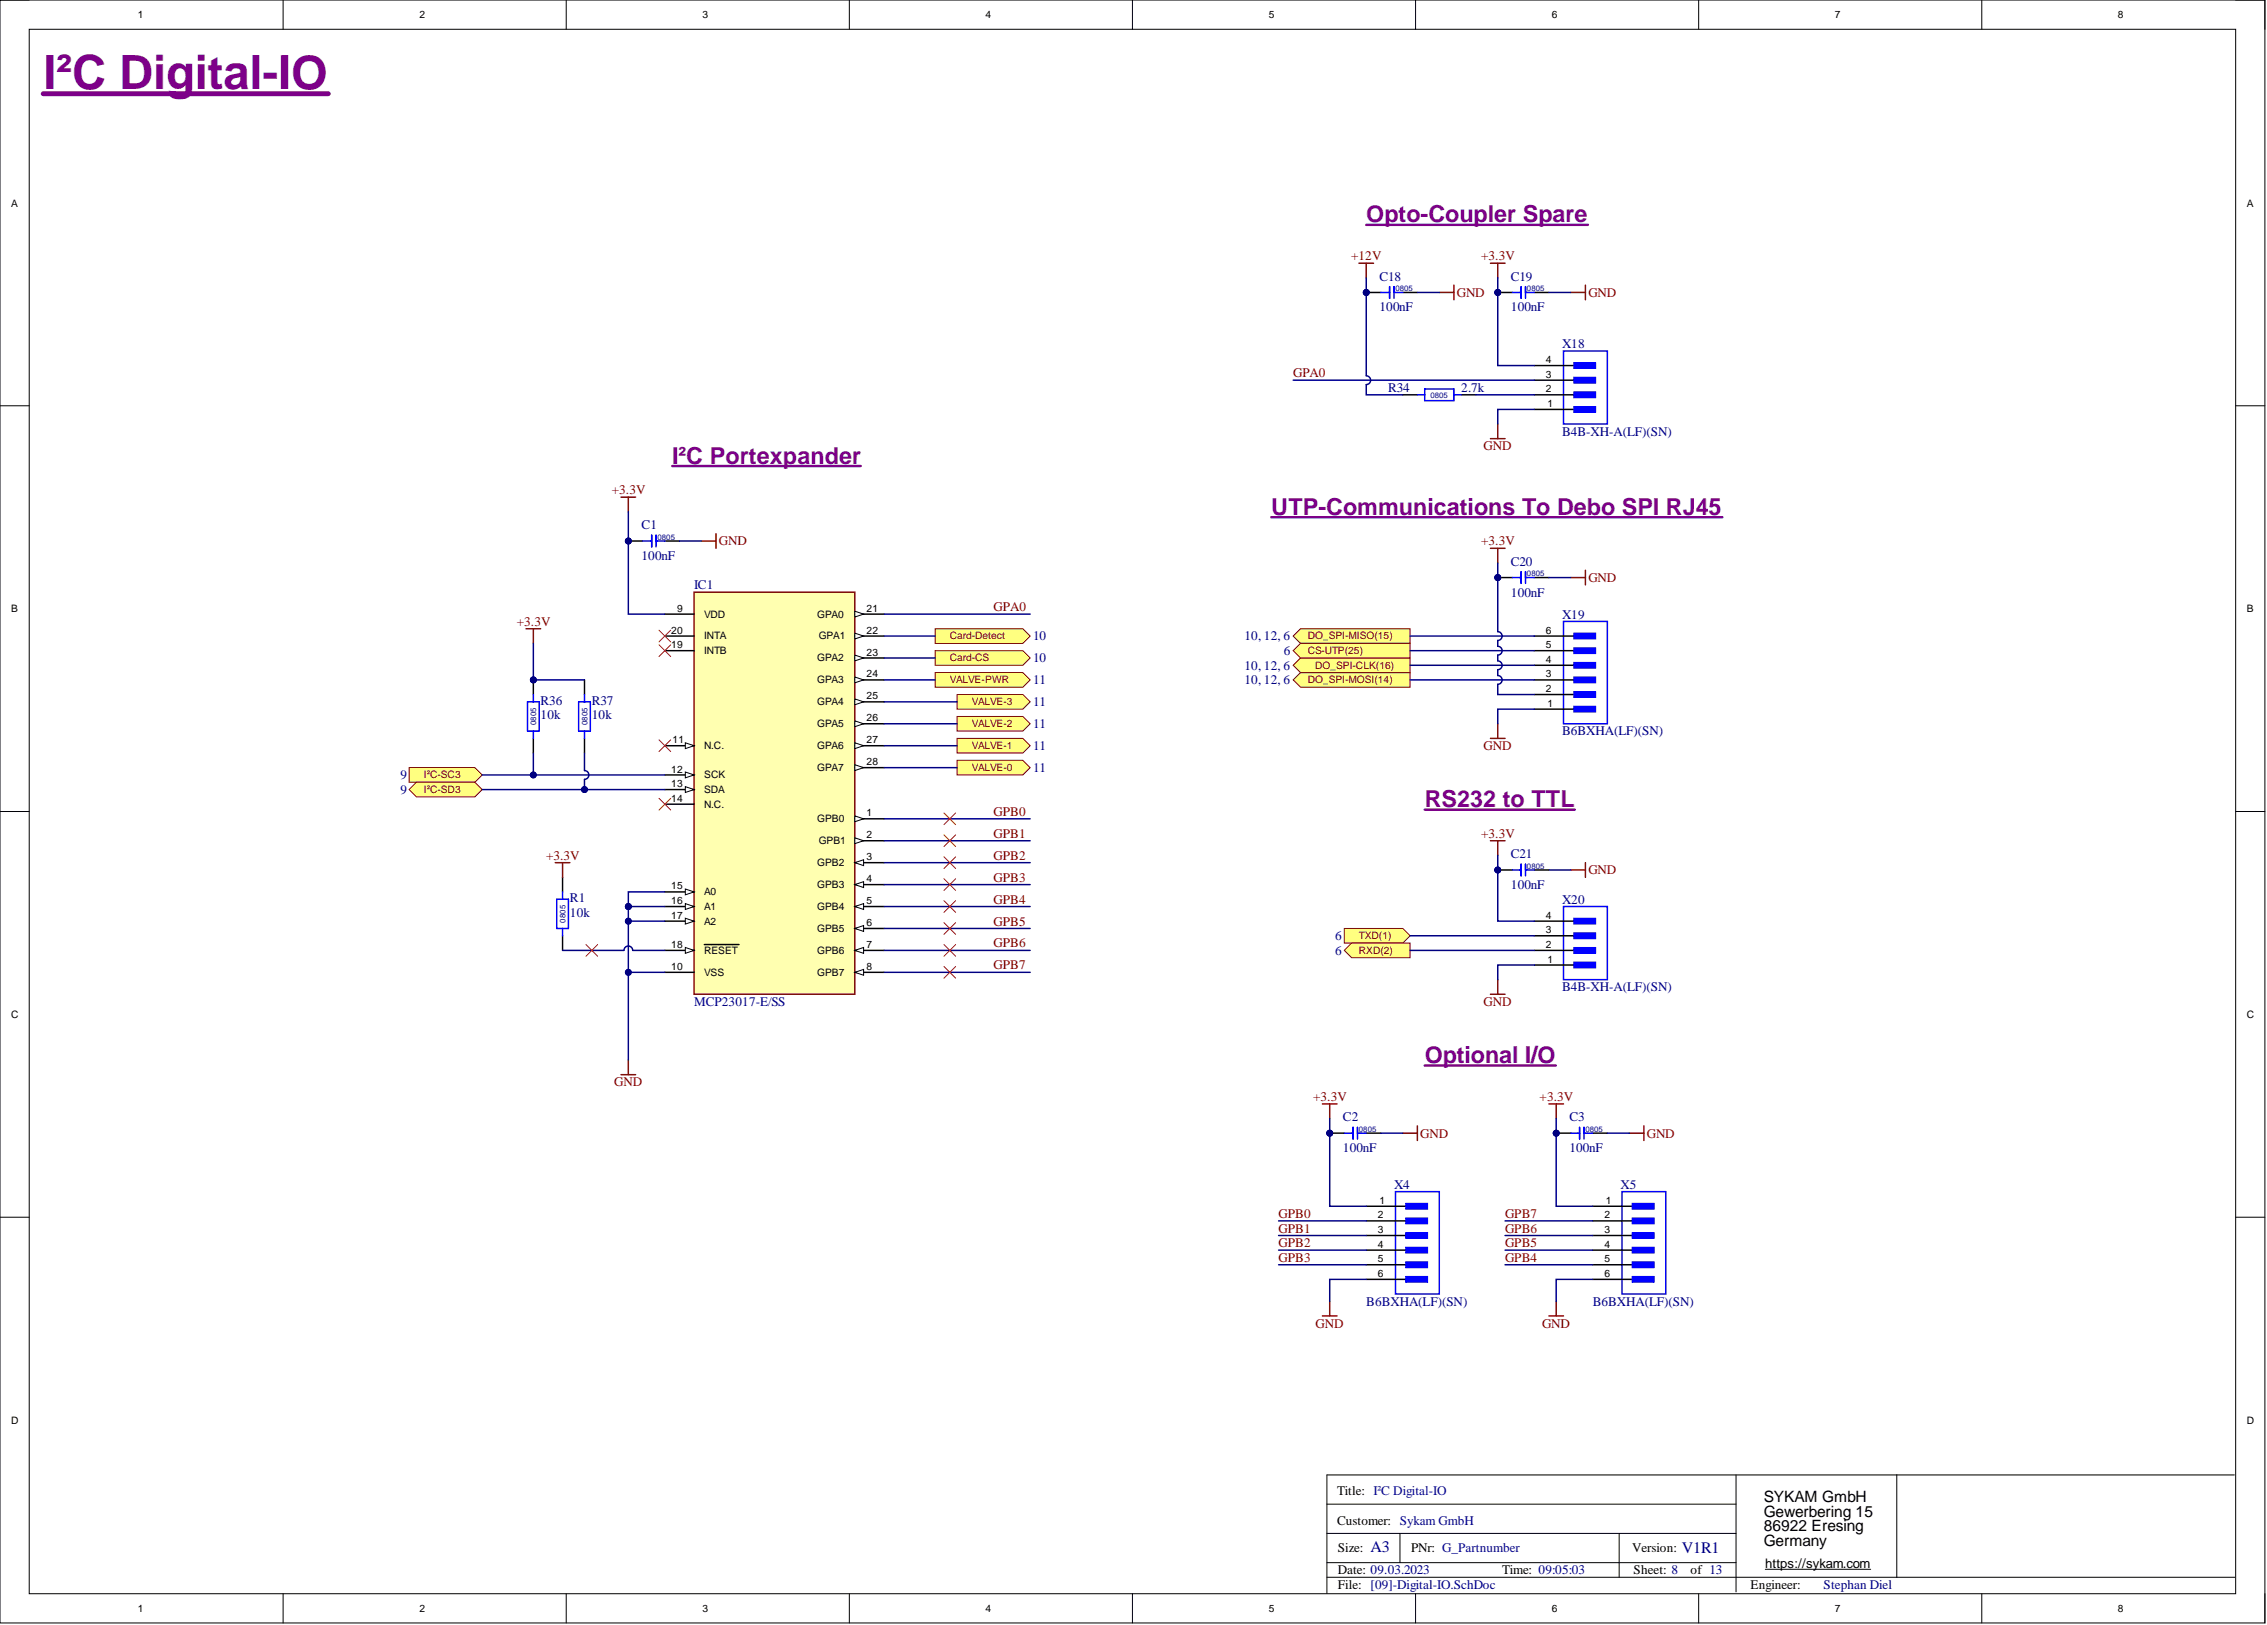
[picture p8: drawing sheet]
<svg xmlns="http://www.w3.org/2000/svg" width="393mm" height="282mm" viewBox="0 0 393 282" stroke-linecap="round" stroke-linejoin="round" font-family="sans-serif">
<defs><g id="words">
<text font-size="8.2" fill="#7d0089" x="7.5" y="15.4">I²C Digital-IO</text>
<g font-size="4.1" fill="#7d0089">
<text x="237.1" y="38.6">Opto-Coupler Spare</text>
<text x="116.6" y="80.4">I²C Portexpander</text>
<text x="220.6" y="89.3">UTP-Communications To Debo SPI RJ45</text>
<text x="247.2" y="140">RS232 to TTL</text>
<text x="247.2" y="184.4">Optional I/O</text>
</g>
<g font-size="2.8" fill="#000080">
<text x="237.8" y="269.2">A3</text>
<text x="291.8" y="269.4">V1R1</text>
</g>
<g font-size="2.7">
<text x="306" y="260.6">SYKAM GmbH</text>
<text x="306" y="263.1">Gewerbering 15</text>
<text x="306" y="265.6">86922 Eresing</text>
<text x="306" y="268.2">Germany</text>
</g>
<g font-size="2.3" fill="#800000">
<text x="234.4" y="45.2">+12V</text>
<text x="257" y="45.2">+3.3V</text>
<text x="252.8" y="51.5">GND</text>
<text x="275.6" y="51.5">GND</text>
<text x="224.4" y="65.4">GPA0</text>
<text x="257.4" y="78.1">GND</text>
<text x="106.1" y="85.7">+3.3V</text>
<text x="124.7" y="94.6">GND</text>
<text x="257" y="94.6">+3.3V</text>
<text x="275.6" y="100.9">GND</text>
<text x="172.4" y="106">GPA0</text>
<text x="89.7" y="108.6">+3.3V</text>
<text x="257.4" y="130.1">GND</text>
<text x="172.4" y="141.5">GPB0</text>
<text x="94.7" y="149.1">+3.3V</text>
<text x="172.4" y="145.3">GPB1</text>
<text x="172.4" y="149.1">GPB2</text>
<text x="257" y="145.3">+3.3V</text>
<text x="172.4" y="152.9">GPB3</text>
<text x="275.6" y="151.7">GND</text>
<text x="172.4" y="156.7">GPB4</text>
<text x="172.4" y="160.5">GPB5</text>
<text x="172.4" y="164.3">GPB6</text>
<text x="172.4" y="168.2">GPB7</text>
<text x="257.4" y="174.5">GND</text>
<text x="106.6" y="188.4">GND</text>
<text x="227.8" y="191">+3.3V</text>
<text x="267.1" y="191">+3.3V</text>
<text x="246.4" y="197.3">GND</text>
<text x="285.7" y="197.3">GND</text>
<text x="221.8" y="211.3">GPB0</text>
<text x="221.8" y="213.8">GPB1</text>
<text x="261.1" y="213.8">GPB6</text>
<text x="261.1" y="211.3">GPB7</text>
<text x="221.8" y="216.3">GPB2</text>
<text x="221.8" y="218.9">GPB3</text>
<text x="261.1" y="218.9">GPB4</text>
<text x="261.1" y="216.3">GPB5</text>
<text x="228.3" y="230.3">GND</text>
<text x="267.6" y="230.3">GND</text>
</g>
<g font-size="2.3" fill="#000080">
<text x="239.3" y="48.7">C18</text>
<text x="262.2" y="48.7">C19</text>
<text x="239.3" y="54">100nF</text>
<text x="262.2" y="54">100nF</text>
<text x="271" y="60.4">X18</text>
<text x="240.9" y="68">R34</text>
<text x="253.5" y="68">2.7k</text>
<text x="271" y="75.6">B4B-XH-A(LF)(SN)</text>
<text x="111.3" y="91.8">C1</text>
<text x="111.3" y="97.1">100nF</text>
<text x="262.2" y="98.2">C20</text>
<text x="120.4" y="102.2">IC1</text>
<text x="262.2" y="103.5">100nF</text>
<text x="271" y="107.3">X19</text>
<text x="179.3" y="111.1">10</text>
<text x="215.9" y="111.1">10, 12, 6</text>
<text x="222.8" y="113.6">6</text>
<text x="179.3" y="118.7">11</text>
<text x="179.3" y="114.9">10</text>
<text x="215.9" y="118.7">10, 12, 6</text>
<text x="215.9" y="116.2">10, 12, 6</text>
<text x="93.8" y="122.2">R36</text>
<text x="93.8" y="124.8">10k</text>
<text x="102.7" y="122.2">R37</text>
<text x="102.7" y="124.8">10k</text>
<text x="179.3" y="122.5">11</text>
<text x="179.3" y="126.3">11</text>
<text x="179.3" y="130.1">11</text>
<text x="271" y="127.6">B6BXHA(LF)(SN)</text>
<text x="69.5" y="135.2">9</text>
<text x="69.5" y="137.7">9</text>
<text x="179.3" y="133.9">11</text>
<text x="262.2" y="148.9">C21</text>
<text x="262.2" y="154.2">100nF</text>
<text x="98.9" y="156.5">R1</text>
<text x="98.9" y="159">10k</text>
<text x="271" y="156.7">X20</text>
<text x="231.6" y="163.1">6</text>
<text x="231.6" y="165.6">6</text>
<text x="271" y="172">B4B-XH-A(LF)(SN)</text>
<text x="120.4" y="174.5">MCP23017-E/SS</text>
<text x="233" y="194.5">C2</text>
<text x="272.3" y="194.5">C3</text>
<text x="233" y="199.9">100nF</text>
<text x="272.3" y="199.9">100nF</text>
<text x="241.9" y="206.2">X4</text>
<text x="281.2" y="206.2">X5</text>
<text x="237.1" y="226.5">B6BXHA(LF)(SN)</text>
<text x="276.4" y="226.5">B6BXHA(LF)(SN)</text>
<text x="316.4" y="275.6">Stephan Diel</text>
</g>
<g font-size="2.3">
<text x="232" y="259.4">Title: I²C Digital-IO</text>
<text x="232" y="264.4">Customer: Sykam GmbH</text>
<text x="232.2" y="269.3">Size:</text>
<text x="244.8" y="269.3">PNr: G_Partnumber</text>
<text x="283.2" y="269.3">Version:</text>
<text x="232.2" y="273.1">Date: 09.03.2023</text>
<text x="232.2" y="275.6">File: [09]-Digital-IO.SchDoc</text>
<text x="260.6" y="273.1">Time: 09:05:03</text>
<text x="283.5" y="273.1">Sheet: 8</text>
<text x="293.3" y="273.1">of 13</text>
<text x="303.7" y="275.6">Engineer:</text>
<text x="306.3" y="272">https://sykam.com</text>
</g>
<g font-size="1.8">
<text x="23.9" y="3.1">1</text>
<text x="72.8" y="3.1">2</text>
<text x="121.9" y="3.1">3</text>
<text x="171" y="3.1">4</text>
<text x="220.2" y="3.1">5</text>
<text x="269.3" y="3.1">6</text>
<text x="318.4" y="3.1">7</text>
<text x="367.5" y="3.1">8</text>
<text x="1.9" y="35.9">A</text>
<text x="389.9" y="35.9">A</text>
<text x="268.2" y="65.5">3</text>
<text x="268.2" y="63">4</text>
<text x="268.2" y="68.1">2</text>
<text x="268.5" y="70.6">1</text>
<text x="1.9" y="106.2">B</text>
<text x="117.5" y="106.1">9</text>
<text x="122.2" y="107.1">VDD</text>
<text x="141.8" y="107.1">GPA0</text>
<text x="150.3" y="106.1">21</text>
<text x="389.9" y="106.2">B</text>
<text x="116.5" y="112.4">19</text>
<text x="116.5" y="109.9">20</text>
<text x="122.2" y="113.5">INTB</text>
<text x="122.2" y="110.9">INTA</text>
<text x="142.1" y="110.9">GPA1</text>
<text x="150.3" y="109.9">22</text>
<text x="150.3" y="113.7">23</text>
<text x="268.2" y="112.4">5</text>
<text x="268.2" y="109.9">6</text>
<text x="141.8" y="114.7">GPA2</text>
<text x="141.8" y="118.5">GPA3</text>
<text x="150.3" y="117.5">24</text>
<text x="268.2" y="117.5">3</text>
<text x="268.2" y="115">4</text>
<text x="141.8" y="122.3">GPA4</text>
<text x="150.3" y="121.3">25</text>
<text x="150.3" y="125.1">26</text>
<text x="268.2" y="120.1">2</text>
<text x="268.5" y="122.6">1</text>
<text x="116.7" y="128.9">11</text>
<text x="122.2" y="129.9">N.C.</text>
<text x="141.8" y="126.1">GPA5</text>
<text x="141.8" y="129.9">GPA6</text>
<text x="150.3" y="128.9">27</text>
<text x="116.5" y="134">12</text>
<text x="116.5" y="136.5">13</text>
<text x="122.2" y="135">SCK</text>
<text x="122.2" y="137.5">SDA</text>
<text x="141.8" y="133.7">GPA7</text>
<text x="150.3" y="132.7">28</text>
<text x="116.5" y="139.1">14</text>
<text x="122.2" y="140.1">N.C.</text>
<text x="141.8" y="142.6">GPB0</text>
<text x="150.3" y="141.6">1</text>
<text x="142.1" y="146.4">GPB1</text>
<text x="150.3" y="145.4">2</text>
<text x="150.3" y="149.2">3</text>
<text x="116.5" y="154.3">15</text>
<text x="122.2" y="155.3">A0</text>
<text x="141.8" y="150.2">GPB2</text>
<text x="141.8" y="154">GPB3</text>
<text x="150.3" y="153">4</text>
<text x="116.5" y="156.8">16</text>
<text x="116.5" y="159.4">17</text>
<text x="122.2" y="157.8">A1</text>
<text x="122.2" y="160.4">A2</text>
<text x="141.8" y="157.8">GPB4</text>
<text x="141.8" y="161.6">GPB5</text>
<text x="150.3" y="156.8">5</text>
<text x="150.3" y="160.6">6</text>
<text x="268.2" y="161.9">3</text>
<text x="268.2" y="159.4">4</text>
<text x="116.5" y="164.4">18</text>
<text x="122.2" y="165.4">RESET</text>
<text x="141.8" y="165.4">GPB6</text>
<text x="150.3" y="164.4">7</text>
<text x="268.2" y="164.4">2</text>
<text x="268.5" y="167">1</text>
<text x="116.5" y="168.2">10</text>
<text x="122.2" y="169.3">VSS</text>
<text x="141.8" y="169.3">GPB7</text>
<text x="150.3" y="168.2">8</text>
<text x="1.9" y="176.6">C</text>
<text x="389.9" y="176.6">C</text>
<text x="239.3" y="208.8">1</text>
<text x="278.6" y="208.8">1</text>
<text x="239.1" y="211.4">2</text>
<text x="239.1" y="213.9">3</text>
<text x="278.4" y="211.4">2</text>
<text x="278.4" y="213.9">3</text>
<text x="239.1" y="216.4">4</text>
<text x="239.1" y="219">5</text>
<text x="239.1" y="221.5">6</text>
<text x="278.4" y="216.4">4</text>
<text x="278.4" y="219">5</text>
<text x="278.4" y="221.5">6</text>
<text x="1.9" y="246.9">D</text>
<text x="389.9" y="246.9">D</text>
<text x="23.9" y="279.6">1</text>
<text x="72.8" y="279.6">2</text>
<text x="121.9" y="279.6">3</text>
<text x="171" y="279.6">4</text>
<text x="220.2" y="279.6">5</text>
<text x="269.3" y="279.6">6</text>
<text x="318.4" y="279.6">7</text>
<text x="367.5" y="279.6">8</text>
</g>
<g font-size="1.8" fill="#800000">
<text x="164.8" y="110.9">Card-Detect</text>
<text x="226.9" y="110.9">DO_SPI-MISO(15)</text>
<text x="226.9" y="113.5">CS-UTP(25)</text>
<text x="164.8" y="118.5">VALVE-PWR</text>
<text x="164.8" y="114.7">Card-CS</text>
<text x="226.9" y="118.5">DO_SPI-MOSI(14)</text>
<text x="228.2" y="116">DO_SPI-CLK(16)</text>
<text x="168.6" y="122.3">VALVE-3</text>
<text x="168.6" y="126.1">VALVE-2</text>
<text x="168.6" y="129.9">VALVE-1</text>
<text x="73.5" y="135">I²C-SC3</text>
<text x="73.5" y="137.5">I²C-SD3</text>
<text x="168.6" y="133.7">VALVE-0</text>
<text x="235.8" y="162.9">TXD(1)</text>
<text x="235.8" y="165.4">RXD(2)</text>
</g>
<g font-size="1.4" fill="#000080">
<text x="242.1" y="50.5">0805</text>
<text x="264.9" y="50.5">0805</text>
<text x="248.2" y="69">0805</text>
<text x="114.1" y="93.6">0805</text>
<text x="264.9" y="99.9">0805</text>
<text x="93" y="125.8" transform="rotate(-90 93 125.8)">0805</text>
<text x="101.9" y="125.8" transform="rotate(-90 101.9 125.8)">0805</text>
<text x="264.9" y="150.7">0805</text>
<text x="98.1" y="160" transform="rotate(-90 98.1 160)">0805</text>
<text x="235.8" y="196.3">0805</text>
<text x="275.1" y="196.3">0805</text>
</g>
</g></defs>
<g fill="none" stroke="#000" stroke-width=".17">
<path d="M0 0h393v281.5h-393zM0 0h5.1M5.1 5.1h382.8v271.3h-382.8zM49.1 0v5.1M98.2 0v5.1M147.4 0v5.1M196.5 0v5.1M245.6 0v5.1M294.7 0v5.1M343.9 0v5.1M387.9 0h5.1v5.1M0 70.4h5.1"/>
<path d="M387.9 70.4h5.1M0 140.8h5.1M387.9 140.8h5.1M0 211.1h5.1M387.9 211.1h5.1M301.2 255.8v20.3M329.1 255.8v17.8M387.7 255.8h-157.5v20.6M49.1 276.4v5.1M98.2 276.4v5.1M147.4 276.4v5.1M196.5 276.4v5.1"/>
<path d="M230.2 266h71M230.2 273.6h157.6M230.2 271.1h71M230.2 260.9h71M242.9 266v5.1M245.6 276.4v5.1M280.9 266v7.6M294.7 276.4v5.1M306.3 272.2h18.3M343.9 276.4v5.1M393 276.4v5.1"/>
</g>
<path d="M7.5 16.3h49.5" fill="none" stroke="#7d0089" stroke-width=".85"/>
<path d="M116.6 80.8h32.7" fill="none" stroke="#7d0089" stroke-width=".42"/>
<path d="M107.8 86.2h2.5M109 86.2v2.6M121.7 93.8h2.5M124.2 92.6v2.5" fill="none" stroke="#800000" stroke-width=".25"/>
<circle cx="109" cy="93.8" r=".51" fill="#000080"/>
<circle cx="109" cy="93.8" r=".51" fill="none" stroke="#000080" stroke-width=".17"/>
<path d="M109 93.8h2.6" fill="none" stroke="#000" stroke-width=".25"/>
<circle cx="109" cy="93.8" r=".51" fill="#000080"/>
<circle cx="109" cy="93.8" r=".51" fill="none" stroke="#000080" stroke-width=".17"/>
<path d="M115.4 93.8h2.5" fill="none" stroke="#000" stroke-width=".25"/>
<path d="M111.6 93.8h1.5M113.1 92.8v2.1M113.8 93.8h1.6M113.8 92.8v2.1" fill="none" stroke="#00f" stroke-width=".25"/>
<path d="M120.4 102.7h27.9v69.8h-27.9z" fill-rule="evenodd" fill="#ffffb0"/>
<path d="M120.4 102.7h27.9v69.8h-27.9z" fill="none" stroke="#800000" stroke-width=".25"/>
<path d="M148.3 142h5.1" fill="none" stroke="#000" stroke-width=".25"/>
<path d="M148.3 141.5l1.5 .5-1.5 .5z" fill="#f8fcff"/>
<path d="M148.3 141.5l1.5 .5-1.5 .5z" fill="none" stroke="#000" stroke-width=".17"/>
<path d="M148.3 145.8h5.1" fill="none" stroke="#000" stroke-width=".25"/>
<path d="M148.3 145.3l1.5 .5-1.5 .5z" fill="#f8fcff"/>
<path d="M148.3 145.3l1.5 .5-1.5 .5z" fill="none" stroke="#000" stroke-width=".17"/>
<path d="M148.3 149.6h5.1" fill="none" stroke="#000" stroke-width=".25"/>
<path d="M148.3 149.6l1.5-.5v1z" fill="#f8fcff"/>
<path d="M148.3 149.6l1.5-.5v1z" fill="none" stroke="#000" stroke-width=".17"/>
<path d="M148.3 153.4h5.1" fill="none" stroke="#000" stroke-width=".25"/>
<path d="M148.3 153.4l1.5-.5v1z" fill="#f8fcff"/>
<path d="M148.3 153.4l1.5-.5v1z" fill="none" stroke="#000" stroke-width=".17"/>
<path d="M148.3 157.2h5.1" fill="none" stroke="#000" stroke-width=".25"/>
<path d="M148.3 157.2l1.5-.5v1.1z" fill="#f8fcff"/>
<path d="M148.3 157.2l1.5-.5v1.1z" fill="none" stroke="#000" stroke-width=".17"/>
<path d="M148.3 161.1h5.1" fill="none" stroke="#000" stroke-width=".25"/>
<path d="M148.3 161.1l1.5-.6v1.1z" fill="#f8fcff"/>
<path d="M148.3 161.1l1.5-.6v1.1z" fill="none" stroke="#000" stroke-width=".17"/>
<path d="M148.3 164.9h5.1" fill="none" stroke="#000" stroke-width=".25"/>
<path d="M148.3 164.9l1.5-.6v1.1z" fill="#f8fcff"/>
<path d="M148.3 164.9l1.5-.6v1.1z" fill="none" stroke="#000" stroke-width=".17"/>
<path d="M148.3 168.7h5.1" fill="none" stroke="#000" stroke-width=".25"/>
<path d="M148.3 168.7l1.5-.5v1z" fill="#f8fcff"/>
<path d="M148.3 168.7l1.5-.5v1z" fill="none" stroke="#000" stroke-width=".17"/>
<path d="M115.4 106.5h5M115.4 129.3h5M115.4 168.7h5" fill="none" stroke="#000" stroke-width=".25"/>
<path d="M118.9 128.8l1.5 .5-1.5 .6z" fill="#f8fcff"/>
<path d="M118.9 128.8l1.5 .5-1.5 .6z" fill="none" stroke="#000" stroke-width=".17"/>
<path d="M115.4 134.4h5" fill="none" stroke="#000" stroke-width=".25"/>
<path d="M118.9 133.9l1.5 .5-1.5 .5z" fill="#f8fcff"/>
<path d="M118.9 133.9l1.5 .5-1.5 .5z" fill="none" stroke="#000" stroke-width=".17"/>
<path d="M115.4 137h5" fill="none" stroke="#000" stroke-width=".25"/>
<path d="M118.9 136.5l1.5 .5-1.5 .5z" fill="#f8fcff"/>
<path d="M118.9 136.5l1.5 .5-1.5 .5z" fill="none" stroke="#000" stroke-width=".17"/>
<path d="M115.4 139.5h5M115.4 154.7h5" fill="none" stroke="#000" stroke-width=".25"/>
<path d="M118.9 154.2l1.5 .5-1.5 .5z" fill="#f8fcff"/>
<path d="M118.9 154.2l1.5 .5-1.5 .5z" fill="none" stroke="#000" stroke-width=".17"/>
<path d="M115.4 157.2h5" fill="none" stroke="#000" stroke-width=".25"/>
<path d="M118.9 156.7l1.5 .5-1.5 .6z" fill="#f8fcff"/>
<path d="M118.9 156.7l1.5 .5-1.5 .6z" fill="none" stroke="#000" stroke-width=".17"/>
<path d="M115.4 159.8h5" fill="none" stroke="#000" stroke-width=".25"/>
<path d="M118.9 159.3l1.5 .5-1.5 .5z" fill="#f8fcff"/>
<path d="M118.9 159.3l1.5 .5-1.5 .5z" fill="none" stroke="#000" stroke-width=".17"/>
<path d="M115.4 164.9h5" fill="none" stroke="#000" stroke-width=".25"/>
<path d="M118.9 164.3l1.5 .6-1.5 .5z" fill="#f8fcff"/>
<path d="M118.9 164.3l1.5 .6-1.5 .5z" fill="none" stroke="#000" stroke-width=".17"/>
<path d="M115.4 112.9h5M115.4 110.3h5M148.3 106.5h5.1M122.2 163.8h6" fill="none" stroke="#000" stroke-width=".25"/>
<path d="M148.3 106l1.5 .5-1.5 .5z" fill="#f8fcff"/>
<path d="M148.3 106l1.5 .5-1.5 .5z" fill="none" stroke="#000" stroke-width=".17"/>
<path d="M148.3 110.3h5.1" fill="none" stroke="#000" stroke-width=".25"/>
<path d="M148.3 109.8l1.5 .5-1.5 .5z" fill="#f8fcff"/>
<path d="M148.3 109.8l1.5 .5-1.5 .5z" fill="none" stroke="#000" stroke-width=".17"/>
<path d="M148.3 114.1h5.1" fill="none" stroke="#000" stroke-width=".25"/>
<path d="M148.3 113.6l1.5 .5-1.5 .5z" fill="#f8fcff"/>
<path d="M148.3 113.6l1.5 .5-1.5 .5z" fill="none" stroke="#000" stroke-width=".17"/>
<path d="M148.3 117.9h5.1" fill="none" stroke="#000" stroke-width=".25"/>
<path d="M148.3 117.4l1.5 .5-1.5 .5z" fill="#f8fcff"/>
<path d="M148.3 117.4l1.5 .5-1.5 .5z" fill="none" stroke="#000" stroke-width=".17"/>
<path d="M148.3 121.7h5.1" fill="none" stroke="#000" stroke-width=".25"/>
<path d="M148.3 121.2l1.5 .5-1.5 .5z" fill="#f8fcff"/>
<path d="M148.3 121.2l1.5 .5-1.5 .5z" fill="none" stroke="#000" stroke-width=".17"/>
<path d="M148.3 125.5h5.1" fill="none" stroke="#000" stroke-width=".25"/>
<path d="M148.3 125l1.5 .5-1.5 .6z" fill="#f8fcff"/>
<path d="M148.3 125l1.5 .5-1.5 .6z" fill="none" stroke="#000" stroke-width=".17"/>
<path d="M148.3 129.3h5.1" fill="none" stroke="#000" stroke-width=".25"/>
<path d="M148.3 128.8l1.5 .5-1.5 .6z" fill="#f8fcff"/>
<path d="M148.3 128.8l1.5 .5-1.5 .6z" fill="none" stroke="#000" stroke-width=".17"/>
<path d="M148.3 133.2h5.1" fill="none" stroke="#000" stroke-width=".25"/>
<path d="M148.3 132.6l1.5 .6-1.5 .5z" fill="#f8fcff"/>
<path d="M148.3 132.6l1.5 .6-1.5 .5z" fill="none" stroke="#000" stroke-width=".17"/>
<path d="M114.3 109.3l2.1 2M114.3 111.9l2.1 2M116.4 109.3l-2.1 2M116.4 111.9l-2.1 2M114.3 128.3l2.1 2.1M114.3 138.5l2.1 2M116.4 128.3l-2.1 2.1M116.4 138.5l-2.1 2" fill="none" stroke="#f00" stroke-width=".17"/>
<path d="M96.3 149.6h2.6M97.6 149.6v2.6M107.8 186.4h2.5M109 183.9v2.5" fill="none" stroke="#800000" stroke-width=".25"/>
<path d="M97.6 152.2v2.5M97.6 162.3v2.6" fill="none" stroke="#000" stroke-width=".25"/>
<path d="M96.6 156h2v5.1h-2zM97.6 154.7v1.3M97.6 161.1v1.2" fill="none" stroke="#00f" stroke-width=".25"/>
<path d="M242.1 206.7h7.6v17.8h-7.6z" fill-rule="evenodd" fill="#fff"/>
<path d="M242.1 206.7h7.6v17.8h-7.6z" fill="none" stroke="#00f" stroke-width=".25"/>
<path d="M237.1 209.2h5M237.1 211.8h5M237.1 214.3h5M237.1 216.8h5M237.1 219.4h5M242.1 209.2h3.8M242.1 211.8h3.8M242.1 214.3h3.8M242.1 216.8h3.8M242.1 219.4h3.8M237.1 221.9h5M242.1 221.9h3.8" fill="none" stroke="#000" stroke-width=".25"/>
<path d="M243.9 208.7h3.8v1h-3.8z" fill-rule="evenodd" fill="#00f"/>
<path d="M243.9 208.7h3.8v1h-3.8z" fill="none" stroke="#00f" stroke-width=".17"/>
<path d="M243.9 211.3h3.8v1h-3.8z" fill-rule="evenodd" fill="#00f"/>
<path d="M243.9 211.3h3.8v1h-3.8z" fill="none" stroke="#00f" stroke-width=".17"/>
<path d="M243.9 213.8h3.8v1h-3.8z" fill-rule="evenodd" fill="#00f"/>
<path d="M243.9 213.8h3.8v1h-3.8z" fill="none" stroke="#00f" stroke-width=".17"/>
<path d="M243.9 216.3h3.8v1.1h-3.8z" fill-rule="evenodd" fill="#00f"/>
<path d="M243.9 216.3h3.8v1.1h-3.8z" fill="none" stroke="#00f" stroke-width=".17"/>
<path d="M243.9 218.9h3.8v1h-3.8z" fill-rule="evenodd" fill="#00f"/>
<path d="M243.9 218.9h3.8v1h-3.8z" fill="none" stroke="#00f" stroke-width=".17"/>
<path d="M243.9 221.4h3.8v1h-3.8z" fill-rule="evenodd" fill="#00f"/>
<path d="M243.9 221.4h3.8v1h-3.8z" fill="none" stroke="#00f" stroke-width=".17"/>
<path d="M229.5 191.5h2.5M230.7 191.5v2.5M243.4 196.6h2.5M245.9 195.3v2.5" fill="none" stroke="#800000" stroke-width=".25"/>
<circle cx="230.7" cy="196.6" r=".51" fill="#000080"/>
<circle cx="230.7" cy="196.6" r=".51" fill="none" stroke="#000080" stroke-width=".17"/>
<path d="M230.7 196.6h2.6" fill="none" stroke="#000" stroke-width=".25"/>
<circle cx="230.7" cy="196.6" r=".51" fill="#000080"/>
<circle cx="230.7" cy="196.6" r=".51" fill="none" stroke="#000080" stroke-width=".17"/>
<path d="M237.1 196.6h2.5" fill="none" stroke="#000" stroke-width=".25"/>
<path d="M233.3 196.6h1.5M234.8 195.5v2.1M235.5 196.6h1.6M235.5 195.5v2.1" fill="none" stroke="#00f" stroke-width=".25"/>
<path d="M229.5 228.3h2.5M230.7 225.7v2.6" fill="none" stroke="#800000" stroke-width=".25"/>
<path d="M281.4 206.7h7.6v17.8h-7.6z" fill-rule="evenodd" fill="#fff"/>
<path d="M281.4 206.7h7.6v17.8h-7.6z" fill="none" stroke="#00f" stroke-width=".25"/>
<path d="M276.4 209.2h5M276.4 211.8h5M276.4 214.3h5M276.4 216.8h5M276.4 219.4h5M281.4 209.2h3.8M281.4 211.8h3.8M281.4 214.3h3.8M281.4 216.8h3.8M281.4 219.4h3.8M276.4 221.9h5M281.4 221.9h3.8" fill="none" stroke="#000" stroke-width=".25"/>
<path d="M283.2 208.7h3.8v1h-3.8z" fill-rule="evenodd" fill="#00f"/>
<path d="M283.2 208.7h3.8v1h-3.8z" fill="none" stroke="#00f" stroke-width=".17"/>
<path d="M283.2 211.3h3.8v1h-3.8z" fill-rule="evenodd" fill="#00f"/>
<path d="M283.2 211.3h3.8v1h-3.8z" fill="none" stroke="#00f" stroke-width=".17"/>
<path d="M283.2 213.8h3.8v1h-3.8z" fill-rule="evenodd" fill="#00f"/>
<path d="M283.2 213.8h3.8v1h-3.8z" fill="none" stroke="#00f" stroke-width=".17"/>
<path d="M283.2 216.3h3.8v1.1h-3.8z" fill-rule="evenodd" fill="#00f"/>
<path d="M283.2 216.3h3.8v1.1h-3.8z" fill="none" stroke="#00f" stroke-width=".17"/>
<path d="M283.2 218.9h3.8v1h-3.8z" fill-rule="evenodd" fill="#00f"/>
<path d="M283.2 218.9h3.8v1h-3.8z" fill="none" stroke="#00f" stroke-width=".17"/>
<path d="M283.2 221.4h3.8v1h-3.8z" fill-rule="evenodd" fill="#00f"/>
<path d="M283.2 221.4h3.8v1h-3.8z" fill="none" stroke="#00f" stroke-width=".17"/>
<path d="M268.7 191.5h2.6M270 191.5v2.5M282.7 196.6h2.5M285.2 195.3v2.5" fill="none" stroke="#800000" stroke-width=".25"/>
<circle cx="270" cy="196.6" r=".51" fill="#000080"/>
<circle cx="270" cy="196.6" r=".51" fill="none" stroke="#000080" stroke-width=".17"/>
<path d="M270 196.6h2.6" fill="none" stroke="#000" stroke-width=".25"/>
<circle cx="270" cy="196.6" r=".51" fill="#000080"/>
<circle cx="270" cy="196.6" r=".51" fill="none" stroke="#000080" stroke-width=".17"/>
<path d="M276.4 196.6h2.5" fill="none" stroke="#000" stroke-width=".25"/>
<path d="M272.6 196.6h1.5M274.1 195.5v2.1M274.8 196.6h1.6M274.8 195.5v2.1" fill="none" stroke="#00f" stroke-width=".25"/>
<path d="M268.7 228.3h2.6M270 225.7v2.6" fill="none" stroke="#800000" stroke-width=".25"/>
<path d="M166.1 124.3h11.4l1.2 1.2-1.2 1.3h-11.4z" fill-rule="evenodd" fill="#ffff80"/>
<path d="M166.1 124.3h11.4l1.2 1.2-1.2 1.3h-11.4z" fill="none" stroke="#800000" stroke-width=".17"/>
<path d="M166.1 128.1h11.4l1.2 1.2-1.2 1.3h-11.4z" fill-rule="evenodd" fill="#ffff80"/>
<path d="M166.1 128.1h11.4l1.2 1.2-1.2 1.3h-11.4z" fill="none" stroke="#800000" stroke-width=".17"/>
<path d="M166.1 131.9h11.4l1.2 1.3-1.2 1.2h-11.4z" fill-rule="evenodd" fill="#ffff80"/>
<path d="M166.1 131.9h11.4l1.2 1.3-1.2 1.2h-11.4z" fill="none" stroke="#800000" stroke-width=".17"/>
<path d="M166.1 120.5h11.4l1.2 1.2-1.2 1.3h-11.4z" fill-rule="evenodd" fill="#ffff80"/>
<path d="M166.1 120.5h11.4l1.2 1.2-1.2 1.3h-11.4z" fill="none" stroke="#800000" stroke-width=".17"/>
<path d="M162.3 116.7h15.2l1.2 1.2-1.2 1.3h-15.2z" fill-rule="evenodd" fill="#ffff80"/>
<path d="M162.3 116.7h15.2l1.2 1.2-1.2 1.3h-15.2z" fill="none" stroke="#800000" stroke-width=".17"/>
<path d="M162.3 109.1h15.2l1.2 1.2-1.2 1.3h-15.2z" fill-rule="evenodd" fill="#ffff80"/>
<path d="M162.3 109.1h15.2l1.2 1.2-1.2 1.3h-15.2z" fill="none" stroke="#800000" stroke-width=".17"/>
<path d="M162.3 112.9h15.2l1.2 1.2-1.2 1.3h-15.2z" fill-rule="evenodd" fill="#ffff80"/>
<path d="M162.3 112.9h15.2l1.2 1.2-1.2 1.3h-15.2z" fill="none" stroke="#800000" stroke-width=".17"/>
<path d="M271.3 107.8h7.6v17.7h-7.6z" fill-rule="evenodd" fill="#fff"/>
<path d="M271.3 107.8h7.6v17.7h-7.6z" fill="none" stroke="#00f" stroke-width=".25"/>
<path d="M266.2 117.9h5M266.2 115.4h5M266.2 112.9h5M266.2 110.3h5M271.3 117.9h3.8M271.3 115.4h3.8M271.3 112.9h3.8M271.3 110.3h3.8M266.2 123h5M266.2 120.5h5M271.3 123h3.8M271.3 120.5h3.8" fill="none" stroke="#000" stroke-width=".25"/>
<path d="M273.1 122.5h3.8v1h-3.8z" fill-rule="evenodd" fill="#00f"/>
<path d="M273.1 122.5h3.8v1h-3.8z" fill="none" stroke="#00f" stroke-width=".17"/>
<path d="M273.1 120h3.8v1h-3.8z" fill-rule="evenodd" fill="#00f"/>
<path d="M273.1 120h3.8v1h-3.8z" fill="none" stroke="#00f" stroke-width=".17"/>
<path d="M273.1 117.4h3.8v1h-3.8z" fill-rule="evenodd" fill="#00f"/>
<path d="M273.1 117.4h3.8v1h-3.8z" fill="none" stroke="#00f" stroke-width=".17"/>
<path d="M273.1 114.9h3.8v1h-3.8z" fill-rule="evenodd" fill="#00f"/>
<path d="M273.1 114.9h3.8v1h-3.8z" fill="none" stroke="#00f" stroke-width=".17"/>
<path d="M273.1 112.4h3.8v1h-3.8z" fill-rule="evenodd" fill="#00f"/>
<path d="M273.1 112.4h3.8v1h-3.8z" fill="none" stroke="#00f" stroke-width=".17"/>
<path d="M273.1 109.8h3.8v1h-3.8z" fill-rule="evenodd" fill="#00f"/>
<path d="M273.1 109.8h3.8v1h-3.8z" fill="none" stroke="#00f" stroke-width=".17"/>
<path d="M271.3 60.9h7.6v12.7h-7.6z" fill-rule="evenodd" fill="#fff"/>
<path d="M271.3 60.9h7.6v12.7h-7.6z" fill="none" stroke="#00f" stroke-width=".25"/>
<path d="M266.2 71h5M266.2 68.5h5M266.2 65.9h5M266.2 63.4h5M271.3 71h3.8M271.3 68.5h3.8M271.3 65.9h3.8M271.3 63.4h3.8" fill="none" stroke="#000" stroke-width=".25"/>
<path d="M273.1 70.5h3.8v1h-3.8z" fill-rule="evenodd" fill="#00f"/>
<path d="M273.1 70.5h3.8v1h-3.8z" fill="none" stroke="#00f" stroke-width=".17"/>
<path d="M273.1 68h3.8v1h-3.8z" fill-rule="evenodd" fill="#00f"/>
<path d="M273.1 68h3.8v1h-3.8z" fill="none" stroke="#00f" stroke-width=".17"/>
<path d="M273.1 65.4h3.8v1.1h-3.8z" fill-rule="evenodd" fill="#00f"/>
<path d="M273.1 65.4h3.8v1.1h-3.8z" fill="none" stroke="#00f" stroke-width=".17"/>
<path d="M273.1 62.9h3.8v1h-3.8z" fill-rule="evenodd" fill="#00f"/>
<path d="M273.1 62.9h3.8v1h-3.8z" fill="none" stroke="#00f" stroke-width=".17"/>
<path d="M271.3 157.2h7.6v12.7h-7.6z" fill-rule="evenodd" fill="#fff"/>
<path d="M271.3 157.2h7.6v12.7h-7.6z" fill="none" stroke="#00f" stroke-width=".25"/>
<path d="M266.2 159.8h5M271.3 159.8h3.8M266.2 167.4h5M266.2 164.9h5M266.2 162.3h5M271.3 167.4h3.8M271.3 164.9h3.8M271.3 162.3h3.8" fill="none" stroke="#000" stroke-width=".25"/>
<path d="M273.1 166.9h3.8v1h-3.8z" fill-rule="evenodd" fill="#00f"/>
<path d="M273.1 166.9h3.8v1h-3.8z" fill="none" stroke="#00f" stroke-width=".17"/>
<path d="M273.1 164.3h3.8v1.1h-3.8z" fill-rule="evenodd" fill="#00f"/>
<path d="M273.1 164.3h3.8v1.1h-3.8z" fill="none" stroke="#00f" stroke-width=".17"/>
<path d="M273.1 161.8h3.8v1h-3.8z" fill-rule="evenodd" fill="#00f"/>
<path d="M273.1 161.8h3.8v1h-3.8z" fill="none" stroke="#00f" stroke-width=".17"/>
<path d="M273.1 159.3h3.8v1h-3.8z" fill-rule="evenodd" fill="#00f"/>
<path d="M273.1 159.3h3.8v1h-3.8z" fill="none" stroke="#00f" stroke-width=".17"/>
<path d="M258.6 45.7h2.5M259.9 45.7v2.5M272.6 50.7h2.5M275.1 49.5v2.5" fill="none" stroke="#800000" stroke-width=".25"/>
<circle cx="259.9" cy="50.7" r=".51" fill="#000080"/>
<circle cx="259.9" cy="50.7" r=".51" fill="none" stroke="#000080" stroke-width=".17"/>
<path d="M259.9 50.7h2.5" fill="none" stroke="#000" stroke-width=".25"/>
<circle cx="259.9" cy="50.7" r=".51" fill="#000080"/>
<circle cx="259.9" cy="50.7" r=".51" fill="none" stroke="#000080" stroke-width=".17"/>
<path d="M266.2 50.7h2.5M243.4 68.5h2.5M253.5 68.5h2.6" fill="none" stroke="#000" stroke-width=".25"/>
<path d="M262.4 50.7h1.5M263.9 49.7v2M264.7 50.7h1.5M264.7 49.7v2M245.9 68.5h1.3M247.2 67.5h5.1v2h-5.1zM252.3 68.5h1.2" fill="none" stroke="#00f" stroke-width=".25"/>
<path d="M235.8 45.7h2.5M237.1 45.7v2.5M249.7 50.7h2.6M252.3 49.5v2.5" fill="none" stroke="#800000" stroke-width=".25"/>
<circle cx="237.1" cy="50.7" r=".51" fill="#000080"/>
<circle cx="237.1" cy="50.7" r=".51" fill="none" stroke="#000080" stroke-width=".17"/>
<path d="M237.1 50.7h2.5" fill="none" stroke="#000" stroke-width=".25"/>
<circle cx="237.1" cy="50.7" r=".51" fill="#000080"/>
<circle cx="237.1" cy="50.7" r=".51" fill="none" stroke="#000080" stroke-width=".17"/>
<path d="M243.4 50.7h2.5" fill="none" stroke="#000" stroke-width=".25"/>
<path d="M239.6 50.7h1.5M241.1 49.7v2M241.9 50.7h1.5M241.9 49.7v2" fill="none" stroke="#00f" stroke-width=".25"/>
<path d="M258.6 76.1h2.5M259.9 73.6v2.5" fill="none" stroke="#800000" stroke-width=".25"/>
<path d="M237.1 39h38.4M220.6 89.7h78.2" fill="none" stroke="#7d0089" stroke-width=".42"/>
<path d="M225.6 116.7h19.1v2.5h-19.1l-1.2-1.3z" fill-rule="evenodd" fill="#ffff80"/>
<path d="M225.6 116.7h19.1v2.5h-19.1l-1.2-1.3z" fill="none" stroke="#800000" stroke-width=".17"/>
<path d="M225.6 109.1h19.1v2.5h-19.1l-1.2-1.3z" fill-rule="evenodd" fill="#ffff80"/>
<path d="M225.6 109.1h19.1v2.5h-19.1l-1.2-1.3z" fill="none" stroke="#800000" stroke-width=".17"/>
<path d="M225.6 114.1h19.1v2.6h-19.1l-1.2-1.3z" fill-rule="evenodd" fill="#ffff80"/>
<path d="M225.6 114.1h19.1v2.6h-19.1l-1.2-1.3z" fill="none" stroke="#800000" stroke-width=".17"/>
<path d="M225.6 111.6h19.1v2.5h-19.1l-1.2-1.2z" fill-rule="evenodd" fill="#ffff80"/>
<path d="M225.6 111.6h19.1v2.5h-19.1l-1.2-1.2z" fill="none" stroke="#800000" stroke-width=".17"/>
<path d="M258.6 95.1h2.5M259.9 95.1v2.5M275.1 98.9v2.6M272.6 100.2h2.5M258.6 128.1h2.5M259.9 125.5v2.6" fill="none" stroke="#800000" stroke-width=".25"/>
<circle cx="259.9" cy="100.2" r=".51" fill="#000080"/>
<circle cx="259.9" cy="100.2" r=".51" fill="none" stroke="#000080" stroke-width=".17"/>
<path d="M259.9 100.2h2.5" fill="none" stroke="#000" stroke-width=".25"/>
<circle cx="259.9" cy="100.2" r=".51" fill="#000080"/>
<circle cx="259.9" cy="100.2" r=".51" fill="none" stroke="#000080" stroke-width=".17"/>
<path d="M266.2 100.2h2.5" fill="none" stroke="#000" stroke-width=".25"/>
<path d="M263.9 99.2v2M264.7 99.2v2M262.4 100.2h1.5M264.7 100.2h1.5" fill="none" stroke="#00f" stroke-width=".25"/>
<path d="M233.3 161.1h10.1l1.3 1.2-1.3 1.3h-10.1z" fill-rule="evenodd" fill="#ffff80"/>
<path d="M233.3 161.1h10.1l1.3 1.2-1.3 1.3h-10.1z" fill="none" stroke="#800000" stroke-width=".17"/>
<path d="M234.5 163.6h10.2v2.5h-10.2l-1.2-1.2z" fill-rule="evenodd" fill="#ffff80"/>
<path d="M234.5 163.6h10.2v2.5h-10.2l-1.2-1.2z" fill="none" stroke="#800000" stroke-width=".17"/>
<path d="M258.6 145.8h2.5M259.9 145.8v2.6M272.6 150.9h2.5M275.1 149.6v2.6" fill="none" stroke="#800000" stroke-width=".25"/>
<circle cx="259.9" cy="150.9" r=".51" fill="#000080"/>
<circle cx="259.9" cy="150.9" r=".51" fill="none" stroke="#000080" stroke-width=".17"/>
<path d="M259.9 150.9h2.5" fill="none" stroke="#000" stroke-width=".25"/>
<circle cx="259.9" cy="150.9" r=".51" fill="#000080"/>
<circle cx="259.9" cy="150.9" r=".51" fill="none" stroke="#000080" stroke-width=".17"/>
<path d="M266.2 150.9h2.5" fill="none" stroke="#000" stroke-width=".25"/>
<path d="M262.4 150.9h1.5M263.9 149.9v2M264.7 150.9h1.5M264.7 149.9v2" fill="none" stroke="#00f" stroke-width=".25"/>
<path d="M258.6 172.5h2.5M259.9 169.9v2.6" fill="none" stroke="#800000" stroke-width=".25"/>
<path d="M247.2 140.4h26M247.2 184.8h22.7" fill="none" stroke="#7d0089" stroke-width=".42"/>
<circle cx="92.5" cy="117.9" r=".51" fill="#000080"/>
<circle cx="92.5" cy="117.9" r=".51" fill="none" stroke="#000080" stroke-width=".17"/>
<path d="M92.5 117.9v2.6M92.5 128.1v2.5" fill="none" stroke="#000" stroke-width=".25"/>
<circle cx="92.5" cy="117.9" r=".51" fill="#000080"/>
<circle cx="92.5" cy="117.9" r=".51" fill="none" stroke="#000080" stroke-width=".17"/>
<path d="M91.5 121.7h2.1v5.1h-2.1zM92.5 120.5v1.2M92.5 126.8v1.3M100.4 121.7h2v5.1h-2zM101.4 120.5v1.2M101.4 126.8v1.3" fill="none" stroke="#00f" stroke-width=".25"/>
<path d="M101.4 117.9v2.6M101.4 128.1v2.5" fill="none" stroke="#000" stroke-width=".25"/>
<path d="M91.3 109.1h2.5M92.5 109.1v2.5" fill="none" stroke="#800000" stroke-width=".25"/>
<path d="M71 133.2h11.4l1.3 1.2-1.3 1.3h-11.4z" fill-rule="evenodd" fill="#ffff80"/>
<path d="M71 133.2h11.4l1.3 1.2-1.3 1.3h-11.4z" fill="none" stroke="#800000" stroke-width=".17"/>
<path d="M72.3 135.7h10.1l1.3 1.3-1.3 1.2h-10.1l-1.3-1.2z" fill-rule="evenodd" fill="#ffff80"/>
<path d="M72.3 135.7h10.1l1.3 1.3-1.3 1.2h-10.1l-1.3-1.2z" fill="none" stroke="#800000" stroke-width=".17"/>
<path d="M109 157.2v26.7" fill="none" stroke="#000080" stroke-width=".25"/>
<circle cx="109" cy="168.7" r=".51" fill="#000080"/>
<circle cx="109" cy="168.7" r=".51" fill="none" stroke="#000080" stroke-width=".17"/>
<circle cx="109" cy="159.8" r=".51" fill="#000080"/>
<circle cx="109" cy="159.8" r=".51" fill="none" stroke="#000080" stroke-width=".17"/>
<circle cx="109" cy="157.2" r=".51" fill="#000080"/>
<circle cx="109" cy="157.2" r=".51" fill="none" stroke="#000080" stroke-width=".17"/>
<path d="M83.7 137h31.7" fill="none" stroke="#000080" stroke-width=".25"/>
<circle cx="101.4" cy="137" r=".51" fill="#000080"/>
<circle cx="101.4" cy="137" r=".51" fill="none" stroke="#000080" stroke-width=".17"/>
<path d="M83.7 134.4h31.7" fill="none" stroke="#000080" stroke-width=".25"/>
<circle cx="92.5" cy="134.4" r=".51" fill="#000080"/>
<circle cx="92.5" cy="134.4" r=".51" fill="none" stroke="#000080" stroke-width=".17"/>
<path d="M92.5 111.6v6.3h8.9" fill="none" stroke="#000080" stroke-width=".25"/>
<circle cx="92.5" cy="117.9" r=".51" fill="#000080"/>
<circle cx="92.5" cy="117.9" r=".51" fill="none" stroke="#000080" stroke-width=".17"/>
<path d="M97.6 164.9h10.7a.76 .76 0 0 1 .7-.8 .76 .76 0 0 1 .8 .8h5.6M109 168.7h6.4" fill="none" stroke="#000080" stroke-width=".25"/>
<circle cx="109" cy="168.7" r=".51" fill="#000080"/>
<circle cx="109" cy="168.7" r=".51" fill="none" stroke="#000080" stroke-width=".17"/>
<path d="M109 159.8h6.4" fill="none" stroke="#000080" stroke-width=".25"/>
<circle cx="109" cy="159.8" r=".51" fill="#000080"/>
<circle cx="109" cy="159.8" r=".51" fill="none" stroke="#000080" stroke-width=".17"/>
<path d="M109 157.2h6.4" fill="none" stroke="#000080" stroke-width=".25"/>
<circle cx="109" cy="157.2" r=".51" fill="#000080"/>
<circle cx="109" cy="157.2" r=".51" fill="none" stroke="#000080" stroke-width=".17"/>
<path d="M115.4 154.7h-6.4v2.5" fill="none" stroke="#000080" stroke-width=".25"/>
<circle cx="109" cy="157.2" r=".51" fill="#000080"/>
<circle cx="109" cy="157.2" r=".51" fill="none" stroke="#000080" stroke-width=".17"/>
<path d="M109 88.8v17.7h6.4" fill="none" stroke="#000080" stroke-width=".25"/>
<circle cx="109" cy="93.8" r=".51" fill="#000080"/>
<circle cx="109" cy="93.8" r=".51" fill="none" stroke="#000080" stroke-width=".17"/>
<g fill="none" stroke="#000080" stroke-width=".25">
<path d="M224.4 65.9h41.8M117.9 93.8h3.8M153.4 117.9h8.9M153.4 114.1h8.9M153.4 110.3h8.9M153.4 106.5h25.3M153.4 133.2h12.7M153.4 129.3h12.7M153.4 125.5h12.7M153.4 121.7h12.7M153.4 157.2h25.3M153.4 153.4h25.3"/>
<path d="M153.4 149.6h25.3M153.4 145.8h25.3M153.4 142h25.3M153.4 168.7h25.3M153.4 164.9h25.3M153.4 161.1h25.3M230.7 194v15.2h6.4M221.8 219.4h15.3M221.8 216.8h15.3M221.8 214.3h15.3M221.8 211.8h15.3M237.1 221.9h-6.4v3.8"/>
</g>
<circle cx="230.7" cy="196.6" r=".51" fill="#000080"/>
<circle cx="230.7" cy="196.6" r=".51" fill="none" stroke="#000080" stroke-width=".17"/>
<path d="M237.1 48.2v17a.76 .76 0 0 1 .7 .7 .76 .76 0 0 1-.7 .8v1.8h6.3" fill="none" stroke="#000080" stroke-width=".25"/>
<circle cx="237.1" cy="50.7" r=".51" fill="#000080"/>
<circle cx="237.1" cy="50.7" r=".51" fill="none" stroke="#000080" stroke-width=".17"/>
<path d="M245.9 50.7h3.8M256.1 68.5h10.1M244.7 117.9h21.5M244.7 115.4h21.5M244.7 112.9h21.5M244.7 110.3h21.5M259.9 148.4v11.4h6.3M244.7 164.9h21.5M244.7 162.3h21.5M266.2 167.4h-6.3v2.5M239.6 196.6h3.8" fill="none" stroke="#000080" stroke-width=".25"/>
<circle cx="259.9" cy="150.9" r=".51" fill="#000080"/>
<circle cx="259.9" cy="150.9" r=".51" fill="none" stroke="#000080" stroke-width=".17"/>
<path d="M259.9 97.6v12a.76 .76 0 0 1 .7 .7 .76 .76 0 0 1-.7 .8v1a.76 .76 0 0 1 .7 .8 .76 .76 0 0 1-.7 .7v1a.76 .76 0 0 1 .7 .8 .76 .76 0 0 1-.7 .8v1a.76 .76 0 0 1 .7 .7 .76 .76 0 0 1-.7 .8v1.8h6.3M266.2 123h-6.3v2.5" fill="none" stroke="#000080" stroke-width=".25"/>
<circle cx="259.9" cy="100.2" r=".51" fill="#000080"/>
<circle cx="259.9" cy="100.2" r=".51" fill="none" stroke="#000080" stroke-width=".17"/>
<path d="M259.9 48.2v15.2h6.3M266.2 71h-6.3v2.6" fill="none" stroke="#000080" stroke-width=".25"/>
<circle cx="259.9" cy="50.7" r=".51" fill="#000080"/>
<circle cx="259.9" cy="50.7" r=".51" fill="none" stroke="#000080" stroke-width=".17"/>
<path d="M268.7 50.7h3.9M268.7 100.2h3.9M268.7 150.9h3.9M270 194v15.2h6.4M261.1 219.4h15.3M261.1 216.8h15.3M261.1 214.3h15.3M261.1 211.8h15.3M276.4 221.9h-6.4v3.8" fill="none" stroke="#000080" stroke-width=".25"/>
<circle cx="270" cy="196.6" r=".51" fill="#000080"/>
<circle cx="270" cy="196.6" r=".51" fill="none" stroke="#000080" stroke-width=".17"/>
<path d="M92.5 130.6v3.8M278.9 196.6h3.8" fill="none" stroke="#000080" stroke-width=".25"/>
<circle cx="92.5" cy="134.4" r=".51" fill="#000080"/>
<circle cx="92.5" cy="134.4" r=".51" fill="none" stroke="#000080" stroke-width=".17"/>
<path d="M101.4 130.6v3.1a.76 .76 0 0 1 .8 .7 .76 .76 0 0 1-.8 .8v1.8" fill="none" stroke="#000080" stroke-width=".25"/>
<circle cx="101.4" cy="137" r=".51" fill="#000080"/>
<circle cx="101.4" cy="137" r=".51" fill="none" stroke="#000080" stroke-width=".17"/>
<g fill="none" stroke="#f00" stroke-width=".17">
<path d="M163.8 141l2 2M163.8 144.8l2 2M163.8 148.6l2 2.1M163.8 152.4l2 2.1M163.8 156.2l2 2.1M165.8 141l-2 2M165.8 144.8l-2 2M165.8 148.6l-2 2.1M165.8 152.4l-2 2.1M165.8 156.2l-2 2.1M101.7 163.8l2 2.1M103.7 163.8l-2 2.1"/>
<path d="M163.8 160l2 2.1M163.8 163.8l2 2.1M163.8 167.6l2 2.1M165.8 160l-2 2.1M165.8 163.8l-2 2.1M165.8 167.6l-2 2.1"/>
</g>
<use href="#words"/>
</svg>
